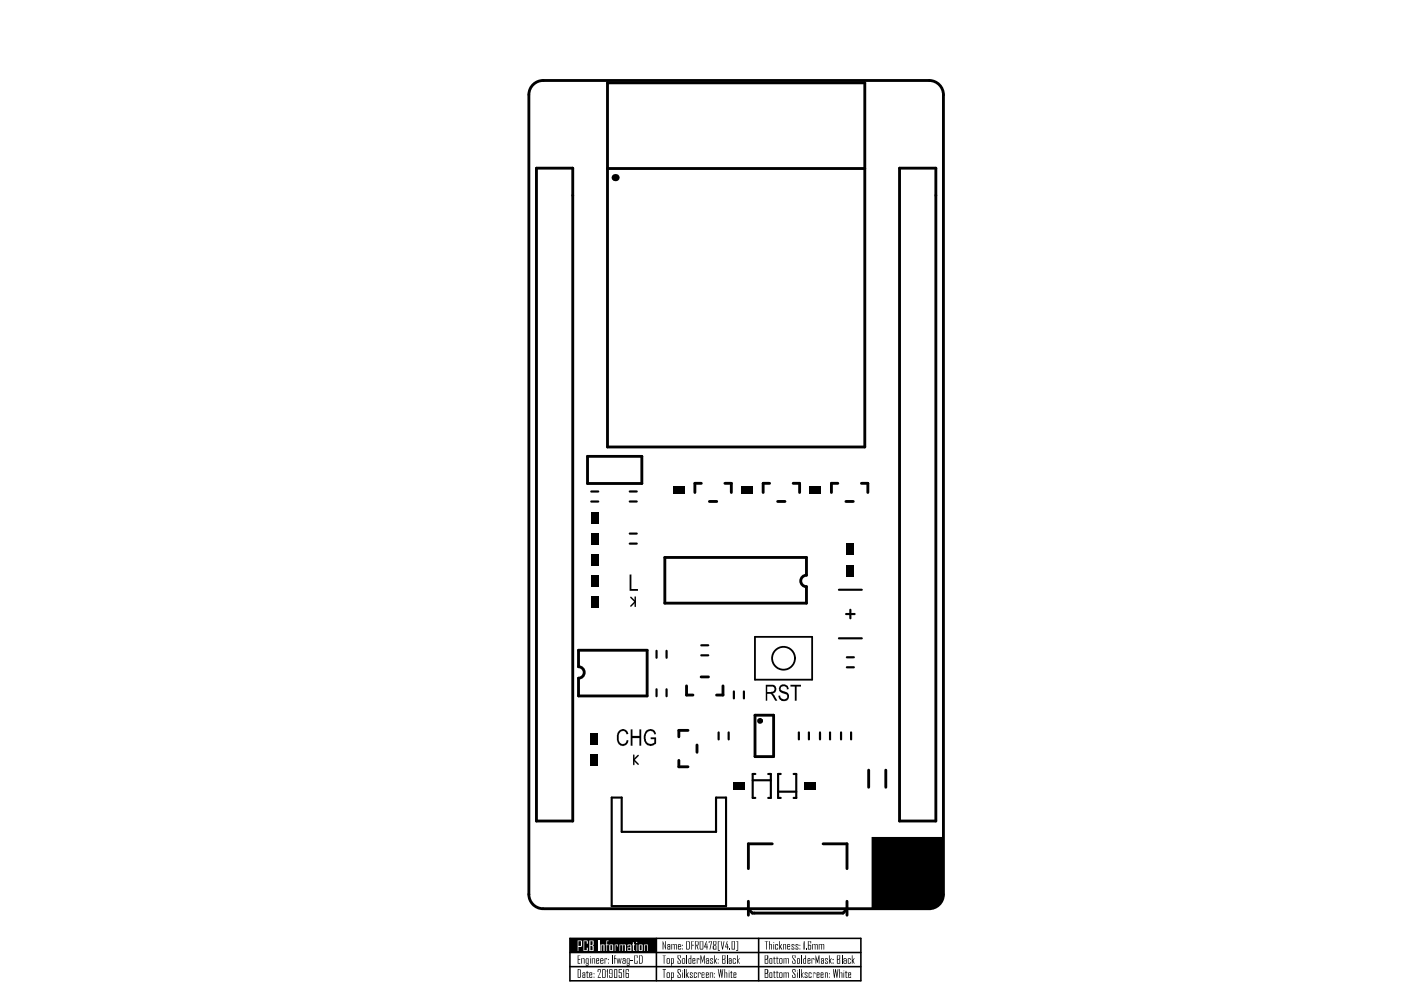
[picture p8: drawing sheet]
<svg xmlns="http://www.w3.org/2000/svg" width="297mm" height="210mm" viewBox="0 0 297 210" stroke-linecap="round" stroke-linejoin="round" font-family="sans-serif">
<path d="M120.8 199h61.7v9h-61.7zM139.2 199v9M160.8 199v9M120.8 205h61.7M120.8 202h61.7" fill="none" stroke="#000" stroke-width=".33"/>
<g fill="#000">
<path d="M146.6 199.6h.5h-.4v.7h.4v.2h-.4v.8h-.1zM150.3 199.6h.7l-.4 1.7h-.2l.4-1.7h-.4v.3h-.1zM152.8 199.6h.2l.2 1.5 .2-1.5h.2l-.3 1.7h-.2zM162.1 199.6h.8h-.3v1.7h-.2v-1.7zM122.5 202.6h.5h-.4v.7h.4v.2h-.4v.7h.4v.1h-.5zM123.2 203.2h.7v1.1h-.1v-1h-.4v1h-.2zM124.4 205.9h.2v.3h.2v.1h-.2v.9h.2v.1l-.4-.1v-.9h-.1zM125.5 203.2h.7v1.1h-.2v-1h-.4v1h-.1zM126.7 205.6h.7v.5l-.5 1.1h.5v.1h-.7l.6-1.2v-.5h-.4v.5h-.2zM128.2 203.2h.5v.4l-.1-.3h-.3v1h-.1zM128.7 205.5h.2v1.8h-.2zM129.8 202.6h.1v1.7h-.1z"/>
<path d="M130.3 202.6h.3h-.2v.6h.2v.1h-.2v1h-.1zM130.7 203.2h.2l.1 .9 .2-.9h.1l.2 .9 .1-.9h.2l-.2 1.1h-.2l-.1-.8-.2 .8h-.2zM131.2 205.5h.7v.1h-.6v.6h.6v1.1l-.7-.1v-.5h.1v.5h.4v-.9h-.5zM132.2 205.5h.1v1.8h-.1zM133.7 203.6h.6v.1h-.6zM134.5 202.6h.7v.5h-.2v-.5h-.4v1.6h.4v-.5h.2v.6h-.7zM140.5 202.6h.7h-.3v1.7h-.2v-1.7zM140.5 199.6l.5 1.3v-1.3h.2v1.7l-.6-1.3v1.3h-.1zM142.3 200.2h1.2v1.1h-.2v-1h-.3v1h-.1v-1h-.4v1h-.2zM143.6 202.6h.7v.5h-.1v-.5h-.4v.4l.5 .6v.7h-.7v-.6h.2v.5h.4v-.4l-.6-.6zM145.5 202.6h.2v1.7h-.2zM147.3 199.6h.8v.7l-.3 .2 .3 .8h-.1l-.4-1h.4v-.7h-.5v1.7h-.2z"/>
<path d="M147.7 203.2h.6v.4h-.2v-.3h-.2v1h-.2zM148.5 202.6h.2l.3 1.1 .3-1.1h.1v1.7h-.1v-1.3l-.3 1.2-.3-1.2v1.3h-.2zM149.7 199.6h.2l-.4 1.1h.3v-.6h.2v.6h.1v.2h-.1v.4h-.2v-.4h-.5zM150.6 203.2h.6v.4h-.2v-.3h-.3v.3l.5 .3-.1 .4h-.5v-.4h.1v.3h.3v-.3l-.4-.3zM151.4 202.6h.2v1l.3-.4h.1l-.3 .5 .3 .6h-.1l-.3-.5v.5h-.2zM152.2 199.6h.5h-.4v1.9h.4v.1h-.5zM154.1 202.6h.2v1.7h-.2zM154.1 199.6h.2l-.4 1.1h.3v-.6h.2v.6h.1v.2h-.1v.4h-.2v-.4h-.5zM154.7 201.1h.1v.2h-.1zM155.4 203.3l.1-.1 .5 .1v.3h-.1v-.3h-.4v.9h.4v-.3h.1v.4l-.6-.1zM156 199.6h.5l-.1 2h-.4v-.1h.4v-1.9zM156.3 202.6h.1v1l.3-.4h.2l-.4 .5 .4 .6h-.2l-.3-.5v.5h-.1z"/>
<path d="M163 199.6h.2v.6h.5v1.1h-.2v-1h-.3v1h-.2zM164.4 200.2h.6v.4h-.2v-.3h-.3v.9h.3v-.3h.2l-.1 .4h-.5zM165.2 199.6h.2v1l.3-.4h.1l-.3 .5 .4 .6h-.2l-.3-.5v.5h-.2zM166.1 200.2h.6v1.1h-.2v-1h-.3v1h-.1zM167.8 200.2h.5l.1 .1v.3h-.1v-.3h-.3v.3l.4 .3v.4h-.6v-.4h.2v.3h.3v-.3l-.5-.3zM168.7 200.2h.6v.4h-.2v-.3h-.3v.3l.5 .3-.1 .4h-.5v-.4h.1v.3h.3v-.3l-.4-.3zM170.4 199.6h.2v1.7h-.2zM170.8 201.1h.2v.2h-.2zM172.2 200.2h1.2v1.1h-.2v-1h-.3v1h-.2v-1h-.3v1h-.2zM173.6 200.2h1.2v1.1h-.2v-1h-.3v1h-.2v-1h-.4v1h-.1z"/>
<path d="M164 199.8h.1v.1h-.1zM164 200.2h.1v1.1h-.1z"/>
<path d="M122.5 205.5l.7 .1v1.6l-.2 .1h-.5zM122.6 205.6v1.6h.3l.1-1.5z"/>
<path d="M123.5 206.2h.6v1.1h-.6v-.6l.4-.1v-.3h-.3v.3h-.1zM123.6 206.8v.4h.3v-.4z"/>
<path d="M124.2 203.3l.1-.1h.5l-.1 1.6-.5-.1v-.2l.4 .1v-.3l-.4-.1zM124.3 203.4v.8h.3v-.9z"/>
<path d="M125.1 202.8h.2v.1h-.2zM125.1 203.2h.2v1.1h-.2z"/>
<path d="M124.9 206.2h.7v.6h-.5v.4l.5-.2v.3l-.7-.1zM125.1 206.3v.3h.3v-.3z"/>
<path d="M125.9 206.3h.1v.3h-.1zM125.9 207.1h.1v.2h-.1z"/>
<path d="M126.4 203.2h.6v.5l-.4 .1v.4l.4-.2-.1 .3h-.5zM126.6 203.3v.3h.3v-.3z"/>
<path d="M127.3 203.3l.1-.1 .5 .1v.5h-.5v.4l.5-.2v.3l-.6-.1zM127.4 203.3v.3h.4v-.3z"/>
<path d="M127.6 205.6l.7-.1 .1 .1-.1 1.7-.7-.1zM127.8 205.6v1.6h.5v-1.6z"/>
<path d="M128.9 203.3h.2v.3h-.2zM128.9 204.1h.2v.2h-.2z"/>
<path d="M129.2 205.6h.7l-.1 1.7h-.6v-.5h.1v.4h.4v-.7h-.5zM129.3 205.6v.8h.4v-.8z"/>
<path d="M130.2 205.6h.7v1.7h-.7zM130.3 205.6v1.6h.4v-1.6z"/>
<path d="M132 203.2h.6v1.1l-.7-.1v-.4l.6-.2v-.3h-.3v.3h-.2zM132.1 203.8v.4h.4v-.4z"/>
<path d="M132.6 205.6h.7v.4h-.1v-.4h-.4v.7h.5v1l-.7-.1zM132.8 206.5v.7h.4v-.7z"/>
<path d="M132.9 203.3l.1-.1h.5l-.1 1.6-.5-.1v-.2l.4 .1v-.3l-.4-.1zM133 203.3v.9h.3v-.9z"/>
<path d="M135.5 202.6h.6l.2 .2v1.3l-.3 .2h-.5zM135.6 202.6v1.6h.4l.1-1.4z"/>
<path d="M141.4 203.2h.6v1.1l-.7-.1zM141.5 203.3v.9h.4v-.9z"/>
<path d="M141.5 200.2h.6v1.1h-.6v-.6l.5-.1v-.3h-.4v.3h-.1zM141.6 200.8v.4h.4v-.4z"/>
<path d="M142.3 203.2h.6v1l-.5 .1v.5h-.1zM142.4 203.3v.9h.3v-.9z"/>
<path d="M143.7 200.3l.2-.1 .5 .1-.1 .5h-.4v.4l.5-.2-.1 .3-.6-.1zM143.9 200.3v.3h.4v-.3z"/>
<path d="M144.7 200.3h.1v.3h-.1zM144.7 201.1h.1v.2h-.1z"/>
<path d="M144.6 203.3l.1-.1h.6l-.1 1.1-.6-.1zM144.7 203.3v.9h.4v-.9z"/>
<path d="M145.5 199.6h.6l.2 .1v1.4l-.3 .2h-.5zM145.7 199.6v1.6h.3l.1-1.4z"/>
<path d="M146.4 202.6h.2v1.7h-.6v-1.1h.4zM146.1 203.3v.9h.3v-.9z"/>
<path d="M146.8 203.2h.6v.6h-.4v.4l.4-.2v.3l-.6-.1zM147 203.3v.3h.3v-.3z"/>
<path d="M148.3 199.6h.8l-.1 1.7-.7-.1zM148.5 199.6v1.6h.5v-1.6z"/>
<path d="M149.7 203.2h.5l.1 .1v1l-.6-.1v-.5l.5-.1v-.3h-.4v.3h-.1zM149.8 203.8v.4h.4v-.4z"/>
<path d="M151.2 199.6h.7v.6l-.2 .2 .2 .2v.7h-.7l-.1-.1v-.6l.3-.2-.2-.2zM151.3 199.6v.6l.2 .1 .2-.1v-.6zM151.3 200.6v.6h.4v-.6z"/>
<path d="M152.2 203.3h.1v.3h-.1zM152.2 204.1h.1v.2h-.1z"/>
<path d="M153.1 202.6h.7v.7l-.2 .1 .2 .1-.1 .8h-.6zM153.3 202.6v.7h.2l.2-.1v-.6zM153.3 203.5v.7h.4v-.6z"/>
<path d="M154.5 203.2h.6v1.1h-.6v-.6l.5-.1v-.3h-.3v.3h-.2zM154.7 203.8v.4h.3v-.4z"/>
<path d="M155.1 199.6h.7v1.7h-.7zM155.3 199.6v1.6h.4v-1.6z"/>
<path d="M166.9 200.2h.6v.6h-.4v.4h.3l.1-.2v.3l-.6-.1zM167.1 200.3v.3h.3v-.3z"/>
<path d="M169.5 200.3h.2v.3h-.2zM169.5 201.1h.2v.2h-.2z"/>
<path d="M171.3 199.6h.7v.4h-.2v-.4h-.4v.7l.6 .1-.1 .9h-.6zM171.4 200.5v.7h.4v-.7z"/>
</g>
<path d="M120.8 199h18.3v3h-18.3z" fill-rule="evenodd" fill="#000"/>
<g fill="#fff">
<path d="M123.7 199.4h.9v.2v.5h-.2v-.5h-.5v1.9h.5v-.6h.2v.7h-.9z"/>
<path d="M126.8 199.4h.2v2.2h-.2z"/>
<path d="M127.3 200.2l.9 .1v1.3h-.3v-1.2h-.3v1.2h-.3z"/>
<path d="M128.6 199.5l.4-.1v.2h-.3v.6h.3v.2h-.3v1.2h-.1v-1.2h-.2v-.2h.2z"/>
<path d="M130.3 200.2h.7v.5h-.1v-.3h-.4v1.2h-.2z"/>
<path d="M131.3 200.2h1.3l.1 1.4h-.2v-1.2h-.4v1.2h-.2v-1.2h-.4v1.2h-.2z"/>
<path d="M134.2 199.8h.2v.4h.2v.2h-.2v1.1h.2v.1h-.3l-.1-.1v-1.1h-.2v-.2h.2z"/>
<path d="M136.6 200.2h.7v1.4h-.1v-1.2h-.5v1.2h-.1z"/>
<path d="M122.5 199.4h.8l.1 .2v1l-.2 .2h-.6v.8h-.1zM122.6 199.6v1h.6v-1z"/>
<path d="M124.9 199.4l1 .1v.8l-.3 .2 .3 .1-.1 1h-.9zM125.2 199.6v.8h.3l.1-.2v-.6zM125.2 200.6v.9h.4v-.8z"/>
<path d="M129.2 200.3h.8l-.1 1.3h-.7zM129.4 200.4v1.1h.4v-1.1z"/>
<path d="M133 200.3l.7-.1 .2 .2v1.2h-.9v-.7h.6v-.5h-.3v.2h-.3zM133.2 201v.5h.4v-.5z"/>
<path d="M134.9 199.7h.2v.2h-.2zM135 200.2h.1v1.4h-.1z"/>
<path d="M135.4 200.3h.9l-.1 1.3h-.8zM135.6 200.4v1.1h.4v-1.1z"/>
</g>
<g fill="#000">
<path d="M133.5 121.8h.4v3.1h1.4v.4h-1.8zM131.1 155.1a1.18 1.18 0 0 1 1.2-.5 1.18 1.18 0 0 1 1 1l-.4 .1a.86 .86 0 0 0-1-.7 .86 .86 0 0 0-.7 1 1.34 1.34 0 0 0 .9 1.8 .94 .94 0 0 0 .8-.9l.4 .1a1.25 1.25 0 0 1-1.5 1.1 1.25 1.25 0 0 1-1-1.5v-.7zM133.7 154.6h.4v1.4h1.5v-1.4h.4v3.5h-.4v-1.6h-1.5v1.6h-.4zM137 155a1.29 1.29 0 0 1 2.1 .6l-.4 .1a.89 .89 0 0 0-1-.7 .89 .89 0 0 0-.7 1h-.1a1.37 1.37 0 0 0 .7 1.6l.6 .1 .5-.3v-.7h-.7v-.4h1.1l-.1 1.4a1.5 1.5 0 0 1-1.7 .3 1.5 1.5 0 0 1-.8-1.6l.1-.7zM165.3 145.5h.1a1.02 1.02 0 0 1 1.1-.4 1.02 1.02 0 0 1 .7 1l-.4 .1a.63 .63 0 0 0-.6-.7 .63 .63 0 0 0-.6 .8l.8 .3a1.05 1.05 0 0 1 .8 1.4 1.05 1.05 0 0 1-1.5 .6 1.01 1.01 0 0 1-.6-1.1h.3a.86 .86 0 0 0 .6 .7 .86 .86 0 0 0 .9-.3 .73 .73 0 0 0-.9-.9 .98 .98 0 0 1-.7-1.5zM167.6 145.2h2.2v.4h-.9v3h-.4v-3h-.9zM184.8 177.5h15.2v12.5a3.1 3.1 0 0 1-2.6 2.6h-12.6zM140.5 205.5h.7v.1h-.3v1.7h-.2v-1.7h-.2zM143.6 205.6h.7v.5h-.1v-.5h-.4v.4l.5 .6v.7h-.7v-.6h.2v.5h.4v-.4l-.6-.6zM145 205.5h.2v1.8h-.2zM145.4 205.5h.2v1.1l.3-.4h.1l-.3 .5 .4 .6h-.2l-.3-.5v.5h-.2zM146.3 206.2h.4l.2 .1v.3h-.2v-.3h-.3v.3l.5 .3-.1 .4h-.5v-.4h.1v.3h.3v-.3l-.4-.3z"/>
<path d="M147.1 206.2h.6v.4h-.1v-.3h-.3v.9h.3v-.3h.1v.4h-.6zM148 206.2h.6v.4h-.2v-.3h-.3v1h-.1zM150.5 206.2h.7v1.1h-.2v-1h-.3v1h-.2zM152.2 205.5h.1l.2 1.4 .2-1.4h.2l.1 1.4 .2-1.4h.1l-.2 1.8h-.1l-.2-1.4-.3 1.4zM153.6 205.5h.1v.7h.5v1.1h-.2v-1h-.3v1h-.1zM155 205.9h.1v.3h.2v.1h-.2v.9h.2v.1h-.3v-1h-.2zM164.1 202.9h.1v.3h.2v.1h-.2v.9h.2v.1l-.3-.1zM164.1 205.9h.1v.3h.2v.1h-.2v.9h.2v.1l-.3-.1zM164.7 202.9h.1v.3h.3v.1h-.3v.9h.3v.1l-.4-.1zM164.7 205.9h.1v.3h.3v.1h-.3v.9h.3v.1l-.4-.1zM166.1 203.2h1.2v1.1h-.2v-1h-.4v1h-.1v-1h-.3v1h-.2zM166.1 206.2h1.2v1.1h-.2v-1h-.4v1h-.1v-1h-.3v1h-.2z"/>
<path d="M168 202.6h.7v.5h-.2v-.5h-.4v.4l.6 .6v.7l-.7-.1v-.5h.1v.5h.4v-.4l-.5-.7zM168 205.6h.7v.5h-.2v-.5h-.4v.4l.6 .6v.7l-.7-.1v-.5h.1v.5h.4v-.4l-.5-.7zM169.4 205.5h.1v1.8h-.1zM169.9 202.6h.2v1.7h-.2zM169.8 205.5h.2v1.1l.3-.4h.1l-.3 .5 .3 .6h-.1l-.3-.5v.5h-.2zM170.6 206.2h.6v.4h-.1v-.3h-.4v.3l.5 .3-.1 .4-.5-.1v-.3h.1v.3h.4v-.3l-.5-.3zM171.4 206.2h.7v.4h-.2v-.3h-.3v.9h.3v-.3h.2v.4l-.7-.1zM172.1 203.2h.6v.4h-.2v-.3h-.3v1h-.1zM172.4 206.2h.5v.4h-.2v-.3h-.3v1zM172.9 202.6l.4 1.1 .3-1.1h.1v1.7h-.1v-1.3l-.2 1.2-.4-1.2 .1 1.3h-.2zM174.9 203.2h.6v.4h-.1v-.3h-.3v.3l.4 .3-.1 .4-.5-.1v-.3h.2v.3h.3v-.3l-.5-.3zM174.9 206.2h.6v1.1h-.1v-1h-.3v1h-.2z"/>
<path d="M175.8 202.6h.1v1l.3-.4h.2l-.3 .5 .3 .6h-.2l-.3-.5v.5h-.1zM176.6 205.5h.2l.1 1.4 .2-1.4h.1l.2 1.4 .2-1.4h.2l-.3 1.8h-.1l-.3-1.4-.1 1.4h-.2zM178.4 202.6h.2v1.7h-.2zM177.9 205.5h.2v.7h.5v1.1h-.2v-1h-.3v1h-.2zM179.3 205.9h.1v.3h.3v.1h-.3v.9h.3v.1l-.4-.1v-.9h-.2zM179.8 203.2h.6v.4h-.2v-.3h-.3v.9h.3v-.3h.2l-.1 .4h-.5zM180.6 202.6h.2v1l.3-.4h.1l-.3 .5 .3 .6h-.1l-.3-.5v.5h-.2z"/>
<path d="M162.4 145.2h1.2a.97 .97 0 0 1 1 .8 .97 .97 0 0 1-.8 1.1l.4 .3 .6 1.2h-.4l-1-1.5h-.7v1.5h-.3zM162.7 145.6v1.1h.8a.58 .58 0 0 0 .7-.5 .58 .58 0 0 0-.6-.6z"/>
<path d="M141.4 206.2h.6v1.1l-.7-.1zM141.5 206.3v.9h.4v-.9z"/>
<path d="M142.3 206.2h.6v1l-.5 .1v.5h-.1zM142.4 206.3v.9h.3v-.9z"/>
<path d="M144.7 205.8h.1v.1h-.1zM144.7 206.2h.1v1.1h-.1z"/>
<path d="M148.8 206.2h.5v.6h-.4v.4h.4v-.2v.3l-.6-.1zM148.9 206.3v.3h.4v-.3z"/>
<path d="M149.7 206.2h.6v.5l-.5 .1v.4l.5-.2-.1 .3h-.5zM149.8 206.3v.3h.3v-.3z"/>
<path d="M151.4 206.3h.2v.3h-.2zM151.4 207.1h.2v.2h-.2z"/>
<path d="M154.5 205.8h.2v.1h-.2zM154.5 206.2h.2v1.1h-.2z"/>
<path d="M155.5 206.2h.6v.5l-.4 .1v.4l.4-.2-.1 .3h-.5zM155.7 206.3v.3h.3v-.3z"/>
<path d="M162.1 202.6h.8v.6l-.2 .2 .2 .1-.1 .8h-.7zM162.3 202.6v.7h.2l.2-.1v-.6zM162.3 203.5v.7h.4v-.6z"/>
<path d="M162.1 205.5h.6l.2 .1v.6l-.2 .2 .2 .1-.1 .8h-.7zM162.3 205.6v.7h.2l.2-.1v-.6zM162.3 206.5v.7h.4v-.6z"/>
<path d="M163.1 203.2h.6v1.1l-.6-.1zM163.3 203.3v.9h.3v-.9z"/>
<path d="M163.1 206.2h.6v1.1l-.6-.1zM163.3 206.3v.9h.3v-.9z"/>
<path d="M165.3 203.2h.6l-.1 1.1-.6-.1zM165.4 203.3v.9h.3v-.9z"/>
<path d="M165.3 206.2h.6l-.1 1.1-.6-.1zM165.4 206.3v.9h.3v-.9z"/>
<path d="M169 205.8h.1v.1h-.1zM169 206.2h.1v1.1h-.1z"/>
<path d="M169 203.2h.6l-.1 1.1h-.5zM169.1 203.3v.9h.3v-.9z"/>
<path d="M170.7 202.6h.2v1.7h-.2a.24 .24 0 0 1-.3 0 .24 .24 0 0 1-.1-.2v-.8l.4-.1zM170.4 203.4v.8h.3v-.9z"/>
<path d="M171.2 203.2h.6v.5l-.4 .1v.4l.4-.2-.1 .3h-.5zM171.4 203.3v.3h.3v-.3z"/>
<path d="M173.1 206.2h.6v.5l-.4 .1v.4l.4-.2v.3h-.6zM173.3 206.3v.3h.3v-.3z"/>
<path d="M174 206.2h.6v.6h-.5v.4l.5-.2v.3l-.6-.1zM174.1 206.3v.3h.3v-.3z"/>
<path d="M174.1 203.2h.6v1.1h-.6v-.6l.4-.1v-.3h-.3v.3h-.1zM174.2 203.8v.4h.3v-.4z"/>
<path d="M175.8 206.3h.1v.3h-.1zM175.8 207.1h.1v.2h-.1z"/>
<path d="M176.5 203.3h.3v.3h-.3zM176.5 204.1h.3v.2h-.3z"/>
<path d="M177.4 202.6h.7v.7h-.1l.1 .2v.8h-.7zM177.6 202.6v.7h.2l.2-.1v-.6zM177.6 203.5v.7h.4v-.6z"/>
<path d="M178.8 205.8h.2v.1h-.2zM178.8 206.2h.2v1.1h-.2z"/>
<path d="M178.9 203.2h.5l.1 .1v1l-.7-.1v-.5l.6-.1v-.3h-.4v.3h-.2zM179 203.8v.4h.4v-.4z"/>
<path d="M179.8 206.2h.6v.6h-.4v.4l.4-.2v.3l-.6-.1zM180 206.3v.3h.3v-.3z"/>
<circle cx="130.4" cy="37.7" r=".76"/>
</g>
<g fill="none" stroke="#000" stroke-width=".61">
<path d="M115.2 17.1h81.8M115.2 17.1a3 3 0 0 0-3.1 2.9M128.8 17.6h54.6v77.2h-54.6zM197 17.1a3 3 0 0 1 3 3M112.1 20.1v169.5M113.7 35.7h7.7v138.4h-7.7zM128.8 35.7h54.6M190.7 35.7h7.7v138.4h-7.7zM200 20.1v169.5M124.6 96.8h11.5v5.7h-11.5zM141 118.2h30v3.8a1.21 1.21 0 0 0-1.2 1.2 1.21 1.21 0 0 0 1.2 1.2v3.5h-30zM148.7 102.5h-1.4v1.9"/>
<path d="M150.4 106.3h1.6M153.7 102.5h1.4v1.9M163.2 102.5h-1.4v1.9M164.9 106.3h1.5M168.2 102.5h1.3v1.9M177.6 102.5h-1.3v1.9M179.4 106.3h1.5M182.6 102.5h1.4v1.9M122.7 137.9h14.5v9.7h-14.5v-3.8a1.21 1.21 0 0 0 1.2-1.2 1.21 1.21 0 0 0-1.2-1.2zM145.6 145.4v2h1.3M145.9 154.9h-2v1.3M147.8 158v1.5"/>
<path d="M148.7 143.5h1.5M153.3 145.4v2h-1.4M160.1 151.6h3.9v8.8h-3.9zM143.9 161.2v1.4h2M163.7 178.9h-5v5.3M174.5 178.9h5.1v5.3M184.2 163.3v3.6M187.8 163.3v3.6M112.1 189.6a3 3 0 0 0 3 3.1M115.2 192.7h81.8M158.7 191.1v2.9M179.6 191.1v2.9"/>
<path d="M200 189.7a3 3 0 0 1-3.1 3"/>
</g>
<path d="M177.9 135.3h4.8M177.9 125h4.8M179.4 130.2h1.8M180.3 129.3v1.8M129.7 169.1h2.1v7.3h20v-7.3h2.1v23h-24.2zM159.6 165.4h3.8M160.1 164.1h-.5v5.1h.5M162.9 164.1h.5v5.1h-.5M165 167.9h3.8M165.5 164.1h-.5v5.1h.5M168.3 164.1h.5v5.1h-.5" fill="none" stroke="#000" stroke-width=".45"/>
<path d="M133.7 126.6l1 1-1 .9M135.3 160.2l-.9 .9 .9 .9" fill="none" stroke="#000" stroke-width=".31"/>
<path d="M134.7 126.6v2M134.4 160.1v2" fill="none" stroke="#000" stroke-width=".3"/>
<g fill="none" stroke="#000" stroke-width=".46">
<path d="M125.4 106.3h1.4M125.4 104.2h1.4M133.5 115.3h1.5M133.5 113.1h1.5M133.5 106.3h1.5M133.5 104.2h1.5M139.2 138v1.5M141.3 138v1.5M148.7 136.8h1.5M148.7 138.9h1.5M179.6 139.4h1.4M139.2 146.1v1.5"/>
<path d="M141.3 146.1v1.5M152.4 155.3v1.5M154.5 155.3v1.5M155.6 146.6v1.5M157.7 146.6v1.5M169.4 155.3v1.5M171.5 155.3v1.5M173.9 155.3v1.5M176 155.3v1.5M178.3 155.3v1.5M179.6 141.5h1.4M180.4 155.3v1.5"/>
</g>
<path d="M158.7 192.8l.8 .8h19.2l.9-.8" fill="none" stroke="#000" stroke-width=".62"/>
<g fill="none" stroke="#000" stroke-width=".38">
<path d="M160.1 135h12.1v9.1h-12.1z"/>
<circle cx="166.1" cy="139.6" r="2.42"/>
</g>
<g fill="#000">
<path d="M125.3 113h1.5v2.4h-1.5z" fill-rule="evenodd"/>
<path d="M125.3 117.4h1.6v2.5h-1.6z" fill-rule="evenodd"/>
<path d="M125.3 108.5h1.5v2.4h-1.5z" fill-rule="evenodd"/>
<path d="M142.7 103.2h2.5v1.5h-2.5z" fill-rule="evenodd"/>
<path d="M157.2 103.2h2.4v1.5h-2.4z" fill-rule="evenodd"/>
<path d="M171.7 103.2h2.4v1.5h-2.4z" fill-rule="evenodd"/>
<path d="M179.5 115.3h1.6v2.4h-1.6z" fill-rule="evenodd"/>
<path d="M125.3 121.9h1.6v2.4h-1.6z" fill-rule="evenodd"/>
<path d="M125.3 126.4h1.6v2.4h-1.6z" fill-rule="evenodd"/>
<path d="M179.5 119.8h1.6v2.4h-1.6z" fill-rule="evenodd"/>
<path d="M125.3 159.9h1.5v2.4h-1.5z" fill-rule="evenodd"/>
<path d="M125.3 155.4h1.5v2.5h-1.5z" fill-rule="evenodd"/>
<path d="M155.4 165.8h2.4v1.5h-2.4z" fill-rule="evenodd"/>
<path d="M170.6 165.8h2.4v1.5h-2.4z" fill-rule="evenodd"/>
</g>
<circle cx="161.1" cy="152.8" r=".15" fill="none" stroke="#000" stroke-width=".91"/>
</svg>
